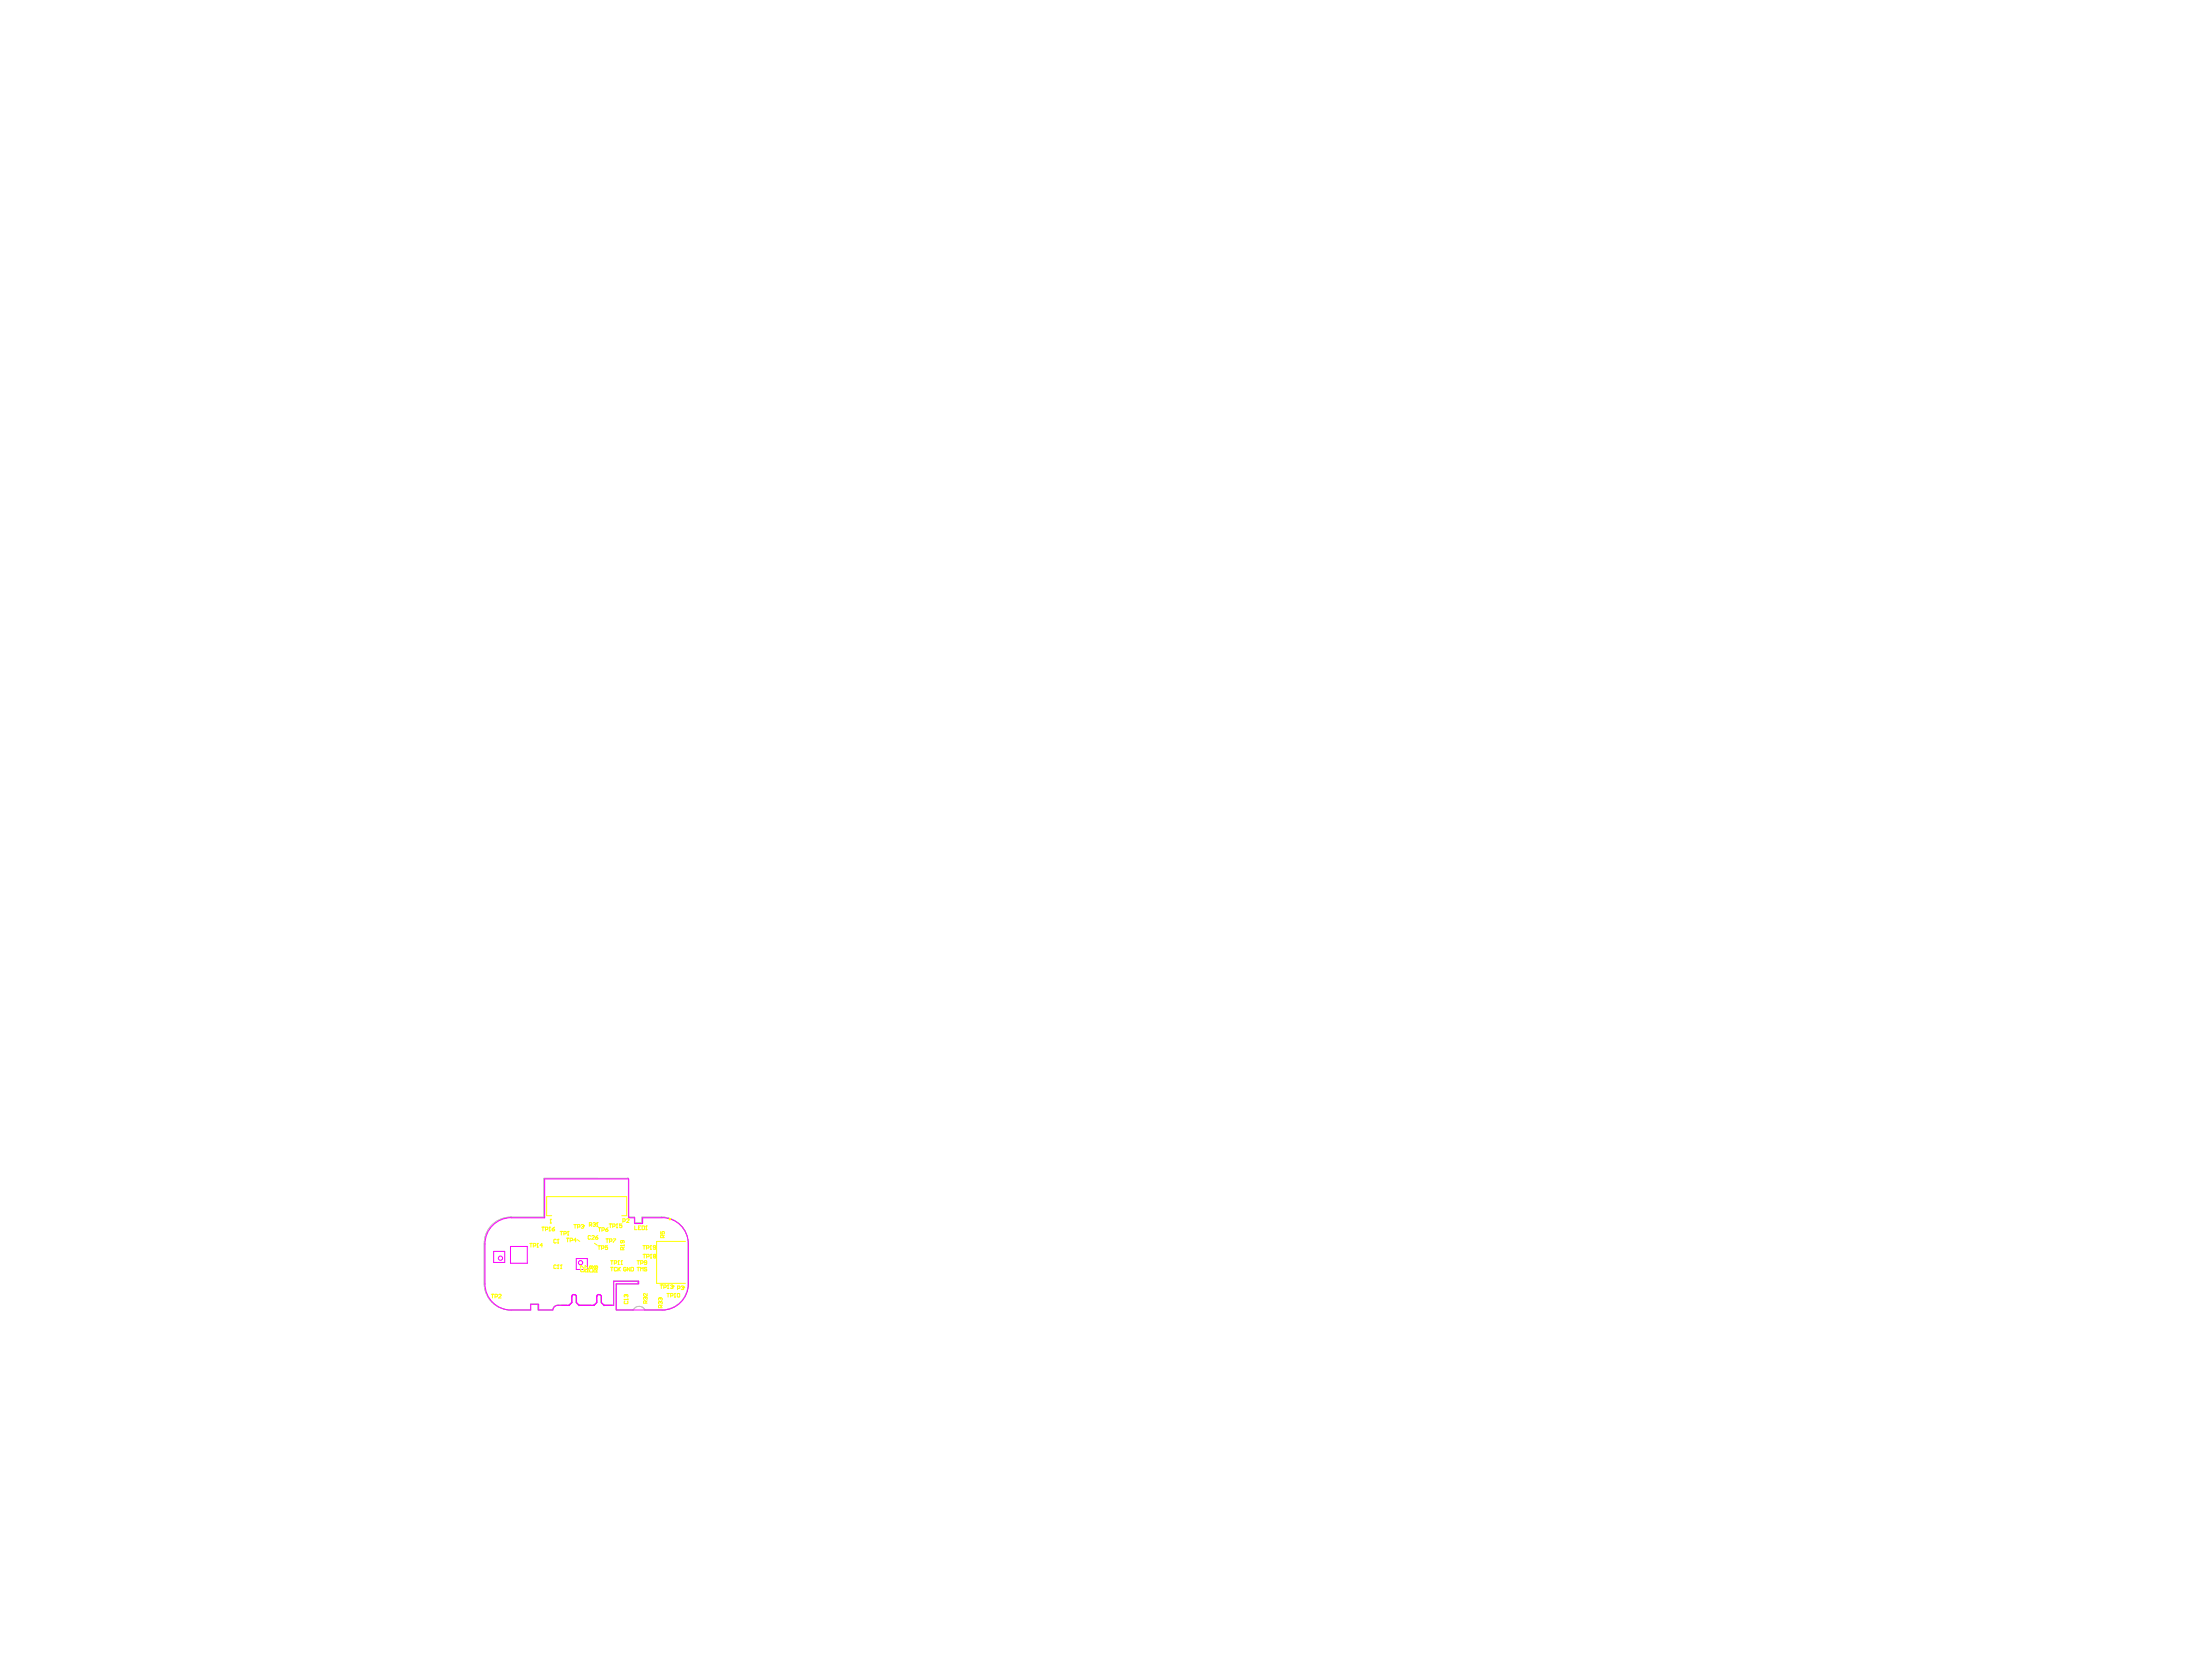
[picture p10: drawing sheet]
<svg xmlns="http://www.w3.org/2000/svg" width="269mm" height="206mm" viewBox="0 0 269 206" stroke-linecap="round" stroke-linejoin="round" font-family="sans-serif">
<path d="M60.4 150.3a3.4 3.4 0 0 1 2.3-1l4.1 .1v-4.8h10.3v4.8h.8v.7h.9v-.7l2.4-.1a3.3 3.3 0 0 1 3.3 3.3v4.9a3.2 3.2 0 0 1-3.3 3.2h-2a.82 .82 0 0 0-1.5 0h-2.1v-3.1l2.7-.1v-.3h-3v3h-1.2l-.4-.4 .1-.7a.26 .26 0 0 0-.3-.3 .26 .26 0 0 0-.3 .3v.7l-.3 .4h-1.9l-.3-.4v-.7a.26 .26 0 0 0-.3-.3 .26 .26 0 0 0-.2 .3v.7l-.4 .4h-1.4a.72 .72 0 0 0-.6 .5h-1.7l-.1-.7h-.9v.7h-2.4a3.2 3.2 0 0 1-3.3-3.2v-4.9a3.2 3.2 0 0 1 1-2.3z" fill="none" stroke="#c0c0c0" stroke-width=".12"/>
<g fill="none" stroke="#f0f" stroke-width=".12">
<path d="M60.6 153.6h1.4v1.3h-1.4zM62.7 152.9h2v2.1h-2zM62.8 149.4a3.2 3.2 0 0 0-3.3 3.2v4.9a3.2 3.2 0 0 0 3.3 3.3M62.8 149.4h4.1v-4.7h10.3v4.7h.7v.7h1v-.7h2.4M70.2 159.1v.7l-.3 .4h-1.4a.64 .64 0 0 0-.6 .5h-1.8v-.7h-.9v.7h-2.4M70.5 158.8l-.2 .1-.1 .2M70.5 158.8l.1 .1 .2 .2M70.5 158.8a.28 .28 0 0 1 .3 .3M70.7 154.4h1.4v1.4h-1.4zM70.8 159.1v.7l.3 .4h1.8l.4-.4-.1-.7M73.5 158.8l.2 .1 .1 .2M73.5 158.8l-.1 .1-.2 .2"/>
<path d="M73.5 158.8l-.2 .1-.1 .2M73.5 158.8a.28 .28 0 0 1 .3 .3M73.8 159.1v.7l.4 .4h1.1v-3h3.1v.3h-2.7v3.2h5.6M81.3 149.4a3.2 3.2 0 0 1 3.2 3.2v4.9a3.2 3.2 0 0 1-3.2 3.3"/>
<circle cx="61.4" cy="154.4" r=".26"/>
<circle cx="71.3" cy="154.9" r=".26"/>
</g>
<g fill="none" stroke="#ff0" stroke-width=".12">
<path d="M60.3 158.8h.3M60.4 158.8v.5M60.8 159.1l.3-.1-.1-.2h-.2v.5M61.2 158.9l.1-.1 .2 .1-.3 .4h.3M65 152.6h.3M65.2 152.6v.4M65.5 152.9h.2l.1-.2-.3-.1v.4M65.9 153h.2M66 152.6h.1M66 152.6v.4M66 152.6l-.1 .1M66.5 150.6h.3"/>
<path d="M66.6 152.8h-.3l.2-.2v.4M66.6 150.6v.4M67 150.9l.2-.1v-.2h-.2v.4M67.4 151h.1M67.5 150.6h.1M67.5 150.6l-.1 .1M67.5 150.6v.4M67.5 150.1h.2M67.6 149.6h.1M67.6 149.6v.5M67.6 149.6l-.1 .1M67.7 149.2h-.6v-2.4h9.8v2.4h-.6"/>
<path d="M67.8 150.8h.2l.1 .2h-.2zM68.1 150.6l-.3 .2M68.3 152.1h-.1h-.2v.4l.3-.1M68.3 155.3l-.1-.1-.2 .1v.3v.1l.3-.1M68.4 152.5h.2M68.4 155.7h.2M68.5 152.1h.1M68.5 155.2h.1M68.5 152.1v.4M68.5 155.2v.5M68.5 152.1h-.1M68.5 155.2l-.1 .1"/>
<path d="M68.8 151.1h.2M68.8 155.7h.2M68.9 155.2h.1M68.9 155.2v.5M68.9 155.2l-.1 .1M68.9 151.1v.4M69.2 151.4h.2l.1-.2-.3-.1v.4M69.5 151.9h.3M69.7 151.5h.1M69.7 151.9v.5M69.7 151.1h.1M69.7 151.1v.4"/>
<path d="M69.7 151.1v.1M70 152.2h.3l-.1-.3h-.2v.5M70.4 150.3h.3M70.6 150.3v.4M70.7 152.2h-.3l.3-.3v.5M70.9 152.1l.3 .2M70.9 150.6h.2l.1-.3h-.3v.4M71.3 155.6v-.3l.4 .3M71.3 150.3h.3v.1M71.3 155.8v.3h.4v-.1v-.2M71.5 150.5h.1M71.6 150.5v.1v.1l-.3-.1"/>
<path d="M71.6 150.4h.1M71.6 150.4v.1M71.8 155.6v-.3l.5 .3M72.1 156.1l-.1-.3h-.2v.3h.5M72.3 155.8l-.2 .1M72.3 150.3h.3v-.2l-.3-.1v.5M72.4 155.8v.1v.2h.3l.1-.1-.1-.2M72.5 151.7l-.1-.1-.2 .1 .1 .4 .2-.1M72.5 150.3l.1 .2M72.6 155.4l-.1-.1-.1 .1v.2h.2M72.6 155.4l.1-.1 .1 .1-.1 .2h-.1M72.6 155.4v.2"/>
<path d="M72.6 151.7l.1-.1 .2 .1-.3 .4h.3M72.8 150.1l.2-.1 .1 .2M72.9 150.3h.1M73 152.6l.3 .2M73 150.3h.1l-.1 .2-.2-.1M73.1 150.2h.1M73.1 150.2l-.1 .1M73.1 151.8h.2l.1 .2-.2 .1zM73.1 155.4l-.1-.1-.1 .1 .1 .2h.1M73.1 155.4l.1-.1 .2 .1-.1 .2h-.2M73.1 155.4v.2M73.2 156.1l-.1-.3-.2 .1v.2h.5"/>
<path d="M73.2 150.5h.2M73.3 150h.1M73.3 150v.5M73.3 150l-.1 .1M73.4 155.8l-.2 .1M73.4 152.9h.3M73.4 151.6l-.3 .2M73.4 150.6h.3M73.5 152.9v.4M73.6 150.6v.5M73.8 153.2l.3-.1v-.2h-.3v.4M73.9 151l.3-.1-.1-.3h-.2v.5"/>
<path d="M74.3 150.9h.3v.1l-.2 .1zM74.4 152h.3M74.5 152v.5M74.6 152.9h-.3v.2l.1-.1 .2 .1-.1 .2-.2-.1M74.6 150.6l-.3 .3M74.8 150.2h.3M74.8 152.3l.3-.1-.1-.2h-.2v.5M74.9 150.2v.4M74.9 155.5h.3M74.9 154.7h.3M75.1 154.7v.5M75.1 155.5v.5"/>
<path d="M75.2 150.5l.3-.1-.1-.2h-.2v.4M75.3 152h.3l-.3 .5M75.4 155l.3-.1-.1-.2h-.2v.5M75.7 150.6h.1M75.7 155.6l-.1-.1-.2 .1v.3l.1 .1 .2-.1M75.7 150.2h.1M75.7 150.2v.4M75.7 150.2v.1M75.8 155.5v.5M75.8 155.2h.2M75.9 154.7h.1M75.9 155.7l.2 .3"/>
<path d="M75.9 154.7l-.1 .1M75.9 154.7v.5M76.1 155.5l-.3 .3M76.2 152.8h.1M76.2 152.8h.4M76.2 152.8v.1M76.2 155.2h.2M76.3 154.7h.1M76.3 154.7v.5M76.3 154.7l-.1 .1M76.3 150.2h-.3v.2l.2-.1 .1 .1v.2h-.3M76.4 152.2v.3h-.1h-.1v-.3h.4v.1v.2"/>
<path d="M76.5 149.9l.2-.1v-.3h-.2v.5M76.5 153.4v-.3l-.3-.1v.4h.4M76.6 159.5h.1M76.6 152.8v.1M76.6 159.5h.5M76.6 153l-.1 .2M76.7 159.7h-.1l.1 .3 .4-.1-.1-.2M76.8 158.8h.1M76.8 158.8l-.2 .1 .1 .3M76.8 158.8v.1M76.8 158.9l.1-.1 .2 .1-.1 .3M76.8 158.9v.1"/>
<path d="M76.9 155.6l-.1-.1-.2 .1v.3l.2 .1 .1-.3h-.2M76.9 149.6l.1-.1 .2 .1-.3 .4h.3M77.1 159.4v.1M77.3 155.5v.5l-.3-.5v.5M77.5 155.5l.3 .1v.3l-.1 .1h-.2zM77.9 150.4v.5h.3M78.2 155.5h.3M78.2 154.7h.3M78.3 154.7v.5M78.3 155.5v.5M78.4 150.7h.1M78.6 155h.3v-.2l-.3-.1v.5"/>
<path d="M78.6 156v-.5l.2 .2 .1-.2v.5M78.7 150.4h-.3v.5h.3M78.8 150.4l.3 .1v.3l-.1 .1h-.2zM78.9 152.8h.3M78.9 153.9h.3M79.1 152.8v.5M79.1 153.9v.5M79.1 159.2h.1M79.1 159.2h-.1l.1 .3M79.2 159.2h.1h.1v.3M79.2 159.2v.1M79.3 150.9h.1"/>
<path d="M79.3 159.9l-.1-.3-.2 .1v.2h.4M79.3 150.4h.1M79.3 150.4v.5M79.3 150.4v.1M79.4 153.1h.2l.1-.2-.3-.1v.5M79.4 154.2h.2l.1-.2-.3-.1v.5M79.4 155.6l-.1-.1-.2 .1 .1 .1h.1l.1 .2-.1 .1-.2-.1M79.4 154.9h-.3l.1-.2 .2 .1v.3l-.1 .1-.2-.1M79.4 158.7v.3l-.3-.3-.1 .1 .1 .2M79.4 159.6l-.1 .2M79.8 153.3h.2M79.8 154.4h.2"/>
<path d="M79.9 152.8h.1M79.9 152.8l-.1 .1M79.9 152.8v.5M79.9 153.9h.1M79.9 153.9v.5M79.9 153.9l-.1 .1M80.3 154.1h-.1l.1-.2 .2 .1-.1 .1M80.3 154.1l-.1 .1 .1 .2 .2-.1-.1-.2M80.3 154.1h.1M80.5 153.1h-.2l-.1-.1 .1-.2 .2 .1v.3l-.1 .1-.2-.1M81 159.7h.1M81 159.3h.1"/>
<path d="M81 159.3h-.2l.1 .3M81 159.7l-.2 .1 .1 .2M81 159.7l.1 .1M81 157.7h.3M81.1 159.3h.2l-.1 .3M81.1 159.8v-.1l.2 .1-.1 .2M81.1 159.3v.1M81.1 159.8v.1M81.1 151.1v.3h.2v-.1v-.2l.2 .1v.2M81.2 157.7v.4M81.4 151.9l-.1-.3h-.2v.3h.4M81.5 158l.3-.1-.1-.2h-.2v.4"/>
<path d="M81.5 151.6l-.1 .1M81.9 158.7h.3M81.9 158.1h.2M82 157.7h.1M82 157.7l-.1 .1M82 157.7v.4M82 158.7v.5M82.3 157.8l.2-.1 .1 .1M82.3 159h.2l.1-.2-.3-.1v.5M82.4 157.9h.1M82.5 157.9l.1 .1-.1 .1-.2-.1M82.6 157.8h.1"/>
<path d="M82.6 157.8l-.1 .1M82.8 159.2h.1M82.8 158.7h.1M82.8 158.7v.1M82.8 158.7v.5M83.1 158.8l.1-.1 .2 .1v.4l-.3-.1zM83.2 158.1h.2l.1-.2-.3-.1v.4M83.6 157.9l.2-.1 .1 .1M83.8 158h.1M83.8 158l.1 .1-.1 .1h-.2M83.9 157.9h.1M83.9 157.9l-.1 .1"/>
<path d="M84.1 152.3h-3.5v5.2h3.5M81.1 160.5v-.3h-.3v.3h.5M81.3 160.2l-.2 .1"/>
</g>
<circle cx="82.2" cy="149.6" r=".07" fill="none" stroke="#ff0" stroke-width=".16"/>
</svg>
